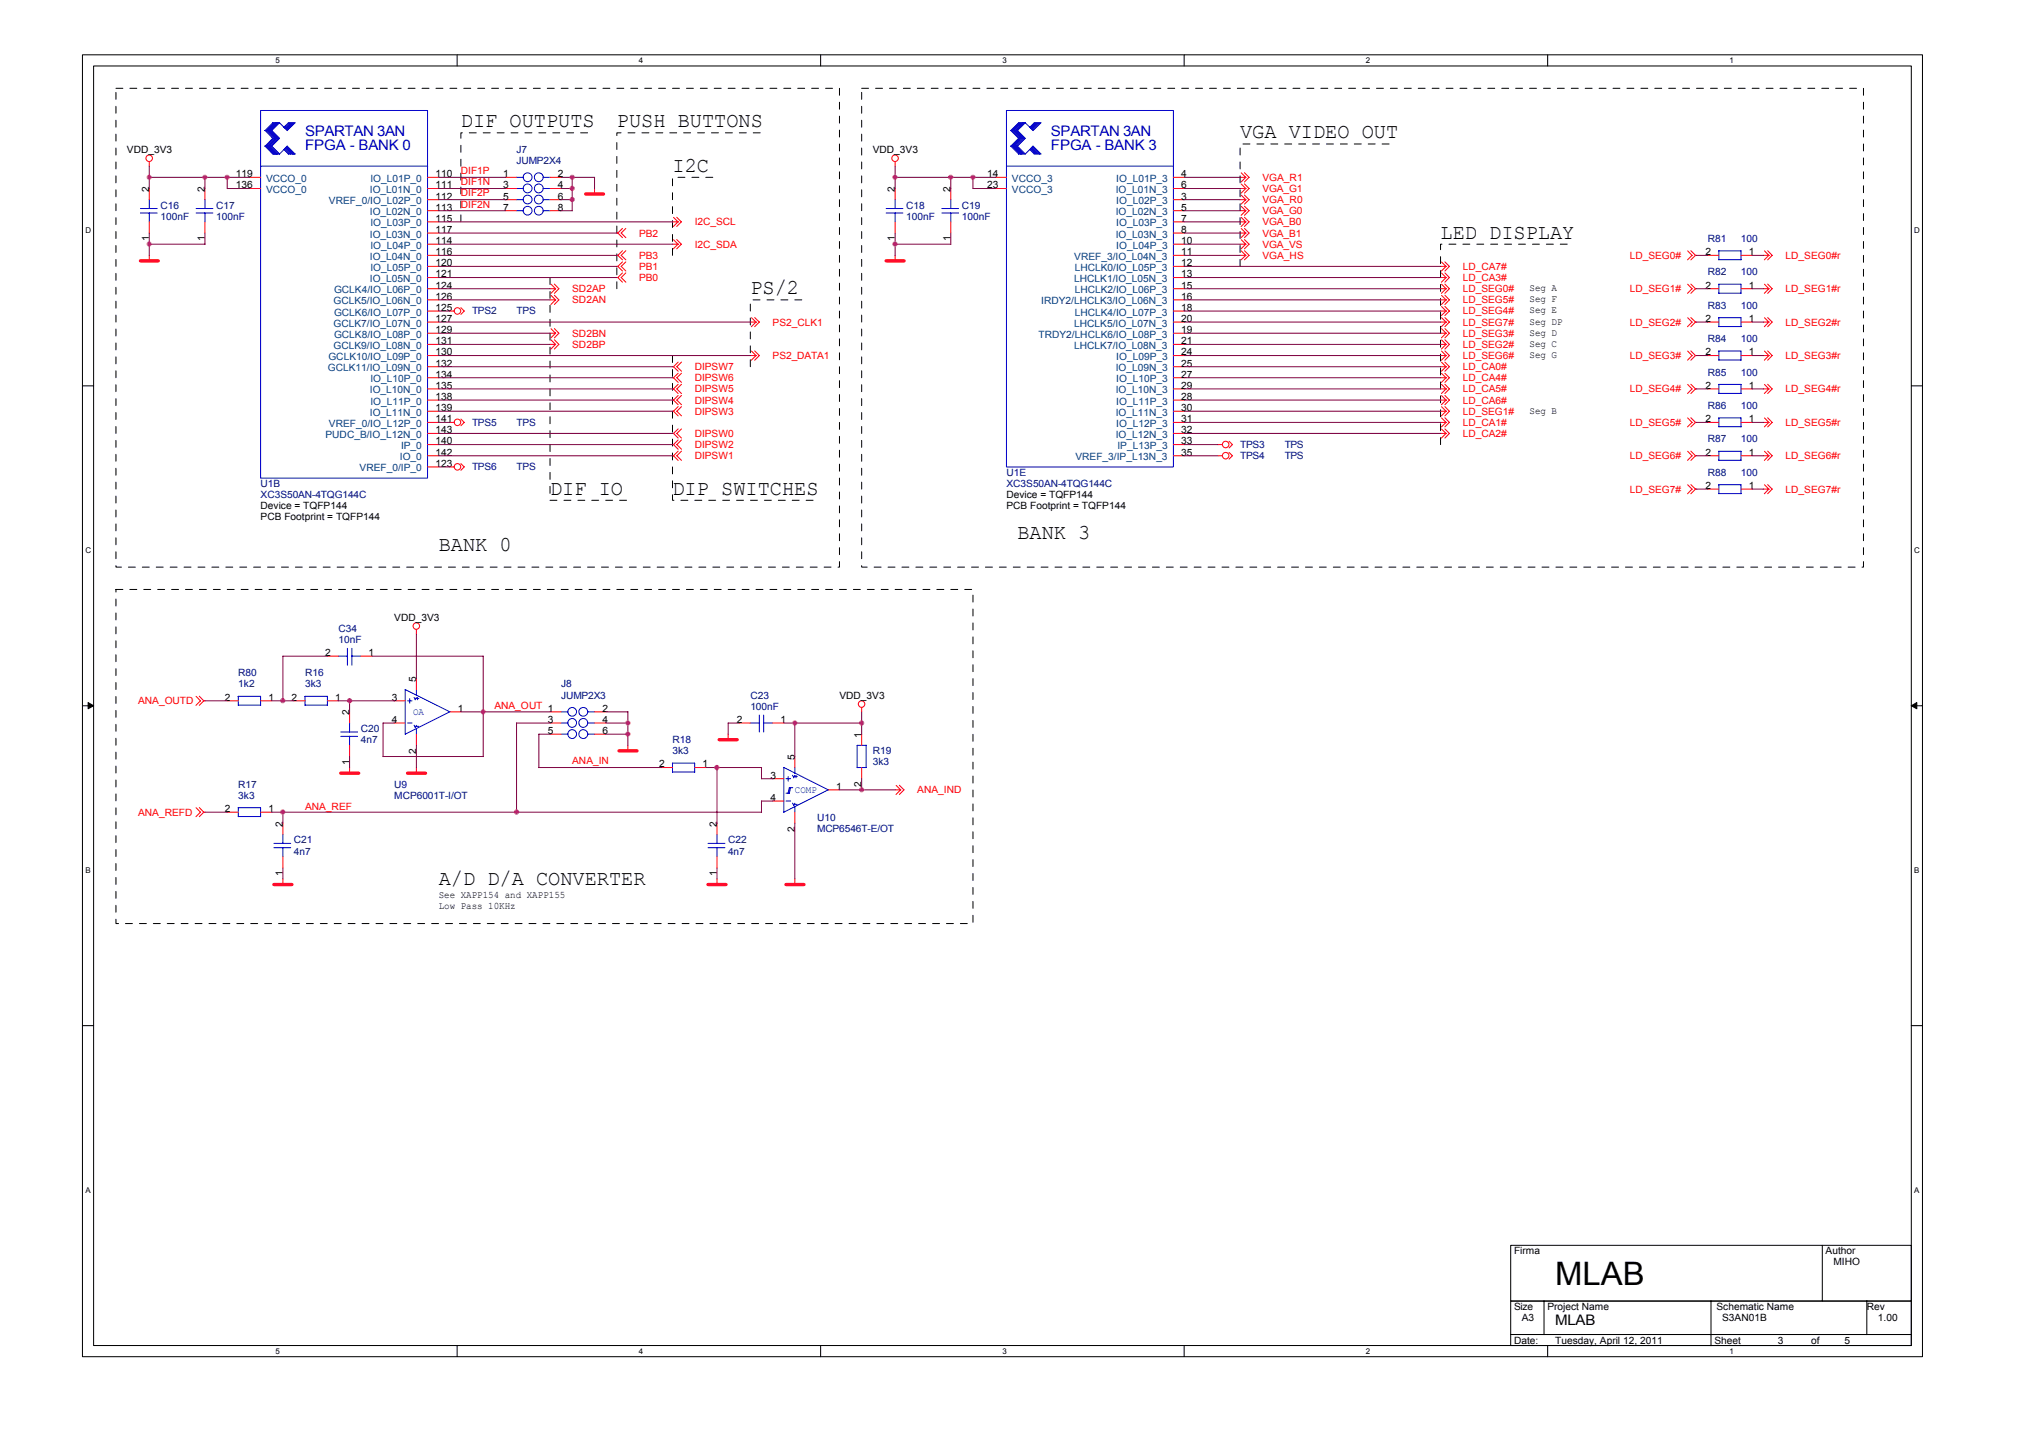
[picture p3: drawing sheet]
<svg xmlns="http://www.w3.org/2000/svg" width="297mm" height="210mm" viewBox="0 0 297 210" stroke-linecap="round" stroke-linejoin="round" font-family="sans-serif">
<defs><g id="words">
<text font-size="4.7" x="227.1" y="187.6">MLAB</text>
<g font-size="3.1">
<text x="67.3" y="18.6">DIF OUTPUTS</text>
<text x="90.1" y="18.6">PUSH BUTTONS</text>
<text x="181.1" y="20.2">VGA VIDEO OUT</text>
<text x="98.2" y="25.1">I2C</text>
<text x="210.4" y="34.8">LED DISPLAY</text>
<text x="109.6" y="43">PS/2</text>
<text x="80.3" y="72.2">DIF IO</text>
<text x="98.2" y="72.2">DIP SWITCHES</text>
<text x="64.1" y="80.4">BANK 0</text>
<text x="148.6" y="78.7">BANK 3</text>
<text x="64.1" y="129.1">A/D D/A CONVERTER</text>
</g>
<g font-size="2.1" fill="#00f">
<text x="44.6" y="21.9">FPGA - BANK 0</text>
<text x="44.6" y="19.8">SPARTAN 3AN</text>
<text x="153.5" y="21.9">FPGA - BANK 3</text>
<text x="153.5" y="19.8">SPARTAN 3AN</text>
</g>
<text font-size="2.1" x="227.1" y="193.4">MLAB</text>
<g font-size="1.5">
<text x="18.5" y="22.3">VDD_3V3</text>
<text x="127.5" y="22.3">VDD_3V3</text>
<text x="21.8" y="28" transform="rotate(-90 21.8 28)">2</text>
<text x="29.9" y="28" transform="rotate(-90 29.9 28)">2</text>
<text x="34.4" y="25.9">119</text>
<text x="34.4" y="27.5">136</text>
<text x="63.6" y="25.9">110</text>
<text x="63.6" y="27.5">111</text>
<text x="63.6" y="29.1">112</text>
<text x="73.5" y="25.9">1</text>
<text x="73.5" y="27.5">3</text>
<text x="73.5" y="29.1">5</text>
<text x="81.5" y="25.9">2</text>
<text x="81.5" y="27.5">4</text>
<text x="81.5" y="29.1">6</text>
<text x="130.7" y="28" transform="rotate(-90 130.7 28)">2</text>
<text x="138.8" y="28" transform="rotate(-90 138.8 28)">2</text>
<text x="144.2" y="25.9">14</text>
<text x="144.2" y="27.5">23</text>
<text x="172.5" y="25.9">4</text>
<text x="172.5" y="27.5">6</text>
<text x="172.5" y="29.1">3</text>
<text x="21.8" y="35.2" transform="rotate(-90 21.8 35.2)">1</text>
<text x="29.9" y="35.2" transform="rotate(-90 29.9 35.2)">1</text>
<text x="63.6" y="30.7">113</text>
<text x="63.6" y="32.4">115</text>
<text x="63.6" y="34">117</text>
<text x="63.6" y="35.6">114</text>
<text x="73.5" y="30.7">7</text>
<text x="81.5" y="30.7">8</text>
<text x="130.7" y="35.2" transform="rotate(-90 130.7 35.2)">1</text>
<text x="138.8" y="35.2" transform="rotate(-90 138.8 35.2)">1</text>
<text x="172.5" y="30.7">5</text>
<text x="172.5" y="32.4">7</text>
<text x="172.5" y="34">8</text>
<text x="172.5" y="35.6">10</text>
<text x="63.6" y="37.3">116</text>
<text x="63.6" y="38.9">120</text>
<text x="63.6" y="40.5">121</text>
<text x="172.5" y="37.3">11</text>
<text x="172.5" y="38.9">12</text>
<text x="172.5" y="40.5">13</text>
<text x="249" y="37.3">2</text>
<text x="255.4" y="37.3">1</text>
<text x="63.6" y="42.1">124</text>
<text x="63.6" y="43.8">126</text>
<text x="63.6" y="45.4">125</text>
<text x="63.6" y="47">127</text>
<text x="172.5" y="42.1">15</text>
<text x="172.5" y="43.8">16</text>
<text x="172.5" y="45.4">18</text>
<text x="172.5" y="47">20</text>
<text x="223.4" y="42.5">Seg A</text>
<text x="223.4" y="44.1">Seg F</text>
<text x="223.4" y="47.4">Seg DP</text>
<text x="223.4" y="45.7">Seg E</text>
<text x="249" y="42.1">2</text>
<text x="249" y="47">2</text>
<text x="255.4" y="42.1">1</text>
<text x="255.4" y="47">1</text>
<text x="63.6" y="48.6">129</text>
<text x="63.6" y="50.2">131</text>
<text x="63.6" y="51.9">130</text>
<text x="63.6" y="53.5">132</text>
<text x="172.5" y="48.6">19</text>
<text x="172.5" y="50.2">21</text>
<text x="172.5" y="51.9">24</text>
<text x="172.5" y="53.5">25</text>
<text x="223.4" y="50.6">Seg C</text>
<text x="223.4" y="49">Seg D</text>
<text x="223.4" y="52.2">Seg G</text>
<text x="249" y="51.9">2</text>
<text x="255.4" y="51.9">1</text>
<text x="63.6" y="55.1">134</text>
<text x="63.6" y="56.7">135</text>
<text x="63.6" y="58.4">138</text>
<text x="172.5" y="55.1">27</text>
<text x="172.5" y="56.7">29</text>
<text x="172.5" y="58.4">28</text>
<text x="249" y="56.7">2</text>
<text x="255.4" y="56.7">1</text>
<text x="63.6" y="60">139</text>
<text x="63.6" y="61.6">141</text>
<text x="63.6" y="63.2">143</text>
<text x="63.6" y="64.9">140</text>
<text x="172.5" y="60">30</text>
<text x="172.5" y="61.6">31</text>
<text x="172.5" y="63.2">32</text>
<text x="172.5" y="64.9">33</text>
<text x="223.4" y="60.4">Seg B</text>
<text x="249" y="61.6">2</text>
<text x="255.4" y="61.6">1</text>
<text x="63.6" y="66.5">142</text>
<text x="63.6" y="68.1">123</text>
<text x="172.5" y="66.5">35</text>
<text x="249" y="66.5">2</text>
<text x="249" y="71.4">2</text>
<text x="255.4" y="66.5">1</text>
<text x="255.4" y="71.4">1</text>
<text x="38.1" y="74.3">Device = TQFP144</text>
<text x="38.1" y="76">PCB Footprint = TQFP144</text>
<text x="147" y="72.7">Device = TQFP144</text>
<text x="147" y="74.3">PCB Footprint = TQFP144</text>
<text x="47.5" y="95.8">2</text>
<text x="53.8" y="95.8">1</text>
<text x="57.6" y="90.6">VDD_3V3</text>
<text x="60.8" y="99.5" transform="rotate(-90 60.8 99.5)">5</text>
<text x="122.6" y="102">VDD_3V3</text>
<text x="32.8" y="102.3">2</text>
<text x="39.2" y="102.3">1</text>
<text x="42.6" y="102.3">2</text>
<text x="49" y="102.3">1</text>
<text x="51" y="104.4" transform="rotate(-90 51 104.4)">2</text>
<text x="57.2" y="105.5">4</text>
<text x="57.2" y="102.3">3</text>
<text x="66.8" y="103.9">1</text>
<text x="80" y="103.9">1</text>
<text x="80" y="105.5">3</text>
<text x="80" y="107.1">5</text>
<text x="88" y="103.9">2</text>
<text x="88" y="105.5">4</text>
<text x="88" y="107.1">6</text>
<text x="107.6" y="105.5">2</text>
<text x="114" y="105.5">1</text>
<text x="125.8" y="107.7" transform="rotate(-90 125.8 107.7)">1</text>
<text x="51" y="111.6" transform="rotate(-90 51 111.6)">1</text>
<text x="60.8" y="110" transform="rotate(-90 60.8 110)">2</text>
<text x="96.2" y="112">2</text>
<text x="102.6" y="112">1</text>
<text x="112.5" y="113.6">3</text>
<text x="116.1" y="110.9" transform="rotate(-90 116.1 110.9)">5</text>
<text x="32.8" y="118.5">2</text>
<text x="39.2" y="118.5">1</text>
<text x="112.5" y="116.9">4</text>
<text x="122.1" y="115.3">1</text>
<text x="125.8" y="114.9" transform="rotate(-90 125.8 114.9)">2</text>
<text x="41.3" y="120.6" transform="rotate(-90 41.3 120.6)">2</text>
<text x="104.7" y="120.6" transform="rotate(-90 104.7 120.6)">2</text>
<text x="116.1" y="121.4" transform="rotate(-90 116.1 121.4)">2</text>
<text x="41.3" y="127.9" transform="rotate(-90 41.3 127.9)">1</text>
<text x="64.1" y="131.1">See XAPP154 and XAPP155</text>
<text x="104.7" y="127.9" transform="rotate(-90 104.7 127.9)">1</text>
<text x="64.1" y="132.7">Low Pass 10KHz</text>
<text x="221.1" y="183.1">Firma</text>
<text x="266.6" y="183.1">Author</text>
<text x="267.8" y="184.7">MIHO</text>
<text x="221.1" y="191.2">Size</text>
<text x="226" y="191.2">Project Name</text>
<text x="250.7" y="191.2">Schematic Name</text>
<text x="272.6" y="191.2">Rev</text>
<text x="221.1" y="196.1">Date:</text>
<text x="222.2" y="192.8">A3</text>
<text x="227.1" y="196.1">Tuesday, April 12, 2011</text>
<text x="250.4" y="196.1">Sheet</text>
<text x="251.5" y="192.8">S3AN01B</text>
<text x="259.6" y="196.1">3</text>
<text x="264.5" y="196.1">of</text>
<text x="269.4" y="196.1">5</text>
<text x="274.3" y="192.8">1.00</text>
</g>
<g font-size="1.5" fill="#000080">
<text x="75.4" y="22.3">J7</text>
<text x="75.4" y="23.9">JUMP2X4</text>
<text x="23.4" y="30.5">C16</text>
<text x="23.4" y="32.1">100nF</text>
<text x="31.6" y="30.5">C17</text>
<text x="31.6" y="32.1">100nF</text>
<text x="132.3" y="30.5">C18</text>
<text x="132.3" y="32.1">100nF</text>
<text x="140.5" y="30.5">C19</text>
<text x="140.5" y="32.1">100nF</text>
<text x="249.4" y="35.3">R81</text>
<text x="254.2" y="35.3">100</text>
<text x="249.4" y="40.2">R82</text>
<text x="254.2" y="40.2">100</text>
<text x="68.9" y="45.9">TPS2</text>
<text x="75.4" y="45.9">TPS</text>
<text x="249.4" y="45.1">R83</text>
<text x="254.2" y="45.1">100</text>
<text x="249.4" y="50">R84</text>
<text x="254.2" y="50">100</text>
<text x="249.4" y="59.7">R86</text>
<text x="249.4" y="54.8">R85</text>
<text x="254.2" y="59.7">100</text>
<text x="254.2" y="54.8">100</text>
<text x="68.9" y="62.1">TPS5</text>
<text x="75.4" y="62.1">TPS</text>
<text x="181.1" y="65.4">TPS3</text>
<text x="187.6" y="65.4">TPS</text>
<text x="249.4" y="64.6">R87</text>
<text x="254.2" y="64.6">100</text>
<text x="38.1" y="71.1">U1B</text>
<text x="68.9" y="68.6">TPS6</text>
<text x="75.4" y="68.6">TPS</text>
<text x="147" y="69.5">U1E</text>
<text x="147" y="71.1">XC3S50AN-4TQG144C</text>
<text x="181.1" y="67">TPS4</text>
<text x="187.6" y="67">TPS</text>
<text x="249.4" y="69.5">R88</text>
<text x="254.2" y="69.5">100</text>
<text x="38.1" y="72.7">XC3S50AN-4TQG144C</text>
<text x="49.4" y="92.2">C34</text>
<text x="49.4" y="93.9">10nF</text>
<text x="34.8" y="98.7">R80</text>
<text x="34.8" y="100.4">1k2</text>
<text x="44.6" y="98.7">R16</text>
<text x="44.6" y="100.4">3k3</text>
<text x="82" y="100.4">J8</text>
<text x="82" y="102">JUMP2X3</text>
<text x="109.6" y="102">C23</text>
<text x="52.7" y="106.8">C20</text>
<text x="109.6" y="103.6">100nF</text>
<text x="52.7" y="108.5">4n7</text>
<text x="98.2" y="108.5">R18</text>
<text x="98.2" y="110.1">3k3</text>
<text x="127.5" y="110.1">R19</text>
<text x="127.5" y="111.7">3k3</text>
<text x="34.8" y="115">R17</text>
<text x="34.8" y="116.6">3k3</text>
<text x="57.6" y="115">U9</text>
<text x="57.6" y="116.6">MCP6001T-I/OT</text>
<text x="119.3" y="119.9">U10</text>
<text x="42.9" y="123.1">C21</text>
<text x="42.9" y="124.7">4n7</text>
<text x="106.3" y="123.1">C22</text>
<text x="106.3" y="124.7">4n7</text>
<text x="119.3" y="121.5">MCP6546T-E/OT</text>
</g>
<g font-size="1.5" fill="#004080">
<text x="38.9" y="26.5">VCCO_0</text>
<text x="38.9" y="28.2">VCCO_0</text>
<text x="48" y="29.8">VREF_0/IO_L02P_0</text>
<text x="54" y="28.2">IO_L01N_0</text>
<text x="54.1" y="26.5">IO_L01P_0</text>
<text x="147.8" y="26.5">VCCO_3</text>
<text x="147.8" y="28.2">VCCO_3</text>
<text x="162.9" y="28.2">IO_L01N_3</text>
<text x="163" y="26.5">IO_L01P_3</text>
<text x="163" y="29.8">IO_L02P_3</text>
<text x="54" y="31.4">IO_L02N_0</text>
<text x="54" y="34.7">IO_L03N_0</text>
<text x="54.1" y="33">IO_L03P_0</text>
<text x="162.9" y="31.4">IO_L02N_3</text>
<text x="162.9" y="34.7">IO_L03N_3</text>
<text x="163" y="33">IO_L03P_3</text>
<text x="54" y="37.9">IO_L04N_0</text>
<text x="54" y="41.2">IO_L05N_0</text>
<text x="54.1" y="36.3">IO_L04P_0</text>
<text x="54.1" y="39.5">IO_L05P_0</text>
<text x="156.9" y="37.9">VREF_3/IO_L04N_3</text>
<text x="156.9" y="41.2">LHCLK1/IO_L05N_3</text>
<text x="157" y="39.5">LHCLK0/IO_L05P_3</text>
<text x="163" y="36.3">IO_L04P_3</text>
<text x="48.7" y="44.4">GCLK5/IO_L06N_0</text>
<text x="48.7" y="47.7">GCLK7/IO_L07N_0</text>
<text x="48.8" y="42.8">GCLK4/IO_L06P_0</text>
<text x="48.8" y="46.1">GCLK6/IO_L07P_0</text>
<text x="152.1" y="44.4">IRDY2/LHCLK3/IO_L06N_3</text>
<text x="156.9" y="47.7">LHCLK5/IO_L07N_3</text>
<text x="157" y="42.8">LHCLK2/IO_L06P_3</text>
<text x="157" y="46.1">LHCLK4/IO_L07P_3</text>
<text x="48" y="52.6">GCLK10/IO_L09P_0</text>
<text x="48.7" y="50.9">GCLK9/IO_L08N_0</text>
<text x="48.8" y="49.3">GCLK8/IO_L08P_0</text>
<text x="151.7" y="49.3">TRDY2/LHCLK6/IO_L08P_3</text>
<text x="156.9" y="50.9">LHCLK7/IO_L08N_3</text>
<text x="163" y="52.6">IO_L09P_3</text>
<text x="47.9" y="54.2">GCLK11/IO_L09N_0</text>
<text x="54" y="57.4">IO_L10N_0</text>
<text x="54.1" y="55.8">IO_L10P_0</text>
<text x="54.1" y="59.1">IO_L11P_0</text>
<text x="162.9" y="54.2">IO_L09N_3</text>
<text x="162.9" y="57.4">IO_L10N_3</text>
<text x="163" y="55.8">IO_L10P_3</text>
<text x="163" y="59.1">IO_L11P_3</text>
<text x="47.5" y="63.9">PUDC_B/IO_L12N_0</text>
<text x="48" y="62.3">VREF_0/IO_L12P_0</text>
<text x="54" y="60.7">IO_L11N_0</text>
<text x="58.6" y="65.6">IP_0</text>
<text x="162.9" y="60.7">IO_L11N_3</text>
<text x="162.9" y="63.9">IO_L12N_3</text>
<text x="163" y="62.3">IO_L12P_3</text>
<text x="163.2" y="65.6">IP_L13P_3</text>
<text x="52.5" y="68.8">VREF_0/IP_0</text>
<text x="58.4" y="67.2">IO_0</text>
<text x="157.1" y="67.2">VREF_3/IP_L13N_3</text>
</g>
<g font-size="1.5" fill="#f00">
<text x="67.3" y="25.4">DIF1P</text>
<text x="67.3" y="27">DIF1N</text>
<text x="67.3" y="28.7">DIF2P</text>
<text x="184.4" y="29.6">VGA_R0</text>
<text x="184.4" y="26.4">VGA_R1</text>
<text x="184.4" y="28">VGA_G1</text>
<text x="67.3" y="30.3">DIF2N</text>
<text x="93.3" y="34.5">PB2</text>
<text x="101.4" y="32.9">I2C_SCL</text>
<text x="184.4" y="34.5">VGA_B1</text>
<text x="184.4" y="31.3">VGA_G0</text>
<text x="184.4" y="32.9">VGA_B0</text>
<text x="93.3" y="37.8">PB3</text>
<text x="93.3" y="39.4">PB1</text>
<text x="93.3" y="41">PB0</text>
<text x="101.4" y="36.1">I2C_SDA</text>
<text x="184.4" y="36.1">VGA_VS</text>
<text x="184.4" y="37.8">VGA_HS</text>
<text x="213.6" y="39.4">LD_CA7#</text>
<text x="213.6" y="41">LD_CA3#</text>
<text x="238" y="37.8">LD_SEG0#</text>
<text x="260.8" y="37.8">LD_SEG0#r</text>
<text x="83.6" y="44.3">SD2AN</text>
<text x="83.6" y="42.7">SD2AP</text>
<text x="112.8" y="47.5">PS2_CLK1</text>
<text x="213.6" y="42.7">LD_SEG0#</text>
<text x="213.6" y="44.3">LD_SEG5#</text>
<text x="213.6" y="45.9">LD_SEG4#</text>
<text x="213.6" y="47.5">LD_SEG7#</text>
<text x="238" y="42.7">LD_SEG1#</text>
<text x="238" y="47.5">LD_SEG2#</text>
<text x="260.8" y="47.5">LD_SEG2#r</text>
<text x="260.8" y="42.7">LD_SEG1#r</text>
<text x="83.6" y="49.1">SD2BN</text>
<text x="83.6" y="50.8">SD2BP</text>
<text x="112.8" y="52.4">PS2_DATA1</text>
<text x="213.6" y="52.4">LD_SEG6#</text>
<text x="213.6" y="50.8">LD_SEG2#</text>
<text x="213.6" y="49.1">LD_SEG3#</text>
<text x="238" y="52.4">LD_SEG3#</text>
<text x="260.8" y="52.4">LD_SEG3#r</text>
<text x="101.4" y="58.9">DIPSW4</text>
<text x="101.4" y="54">DIPSW7</text>
<text x="101.4" y="57.3">DIPSW5</text>
<text x="101.4" y="55.6">DIPSW6</text>
<text x="213.6" y="54">LD_CA0#</text>
<text x="213.6" y="55.6">LD_CA4#</text>
<text x="213.6" y="58.9">LD_CA6#</text>
<text x="213.6" y="57.3">LD_CA5#</text>
<text x="238" y="57.3">LD_SEG4#</text>
<text x="260.8" y="57.3">LD_SEG4#r</text>
<text x="101.4" y="65.4">DIPSW2</text>
<text x="101.4" y="63.8">DIPSW0</text>
<text x="101.4" y="60.5">DIPSW3</text>
<text x="213.6" y="63.8">LD_CA2#</text>
<text x="213.6" y="60.5">LD_SEG1#</text>
<text x="213.6" y="62.1">LD_CA1#</text>
<text x="238" y="62.1">LD_SEG5#</text>
<text x="260.8" y="62.1">LD_SEG5#r</text>
<text x="101.4" y="67">DIPSW1</text>
<text x="238" y="71.9">LD_SEG7#</text>
<text x="238" y="67">LD_SEG6#</text>
<text x="260.8" y="67">LD_SEG6#r</text>
<text x="260.8" y="71.9">LD_SEG7#r</text>
<text x="20.2" y="102.8">ANA_OUTD</text>
<text x="72.2" y="103.4">ANA_OUT</text>
<text x="83.6" y="111.6">ANA_IN</text>
<text x="20.2" y="119">ANA_REFD</text>
<text x="44.6" y="118.2">ANA_REF</text>
<text x="134" y="115.8">ANA_IND</text>
</g>
<g font-size="1.5" fill="#00f">
<text x="60.3" y="104.4">OA</text>
<text x="116.1" y="115.8">COMP</text>
</g>
<g font-size="1.2">
<text x="40.2" y="9.2">5</text>
<text x="93.3" y="9.2">4</text>
<text x="146.4" y="9.2">3</text>
<text x="199.5" y="9.2">2</text>
<text x="252.6" y="9.2">1</text>
<text x="12.5" y="34">D</text>
<text x="279.5" y="34">D</text>
<text x="12.5" y="80.7">C</text>
<text x="279.5" y="80.7">C</text>
<text x="12.5" y="127.4">B</text>
<text x="279.5" y="127.4">B</text>
<text x="12.5" y="174.1">A</text>
<text x="279.5" y="174.1">A</text>
<text x="40.2" y="197.6">5</text>
<text x="93.3" y="197.6">4</text>
<text x="146.4" y="197.6">3</text>
<text x="199.5" y="197.6">2</text>
<text x="252.6" y="197.6">1</text>
</g>
</g></defs>
<path d="M12 8h268.8v190h-268.8zM13.7 9.6h265.4v186.8h-265.4z" fill="none" stroke="#000" stroke-width=".15"/>
<g fill="#fff">
<path d="M40.2 8.2h.6v1.3h-.6z"/>
<path d="M40.2 196.6h.6v1.3h-.6z"/>
</g>
<path d="M66.8 8v1.6M66.8 196.4v1.6" fill="none" stroke="#000" stroke-width=".15"/>
<g fill="#fff">
<path d="M93.3 8.2h.6v1.3h-.6z"/>
<path d="M93.3 196.6h.6v1.3h-.6z"/>
</g>
<path d="M119.8 8v1.6M119.8 196.4v1.6" fill="none" stroke="#000" stroke-width=".15"/>
<g fill="#fff">
<path d="M146.4 8.2h.6v1.3h-.6z"/>
<path d="M146.4 196.6h.6v1.3h-.6z"/>
</g>
<path d="M172.9 8v1.6M172.9 196.4v1.6" fill="none" stroke="#000" stroke-width=".15"/>
<g fill="#fff">
<path d="M199.5 8.2h.6v1.3h-.6z"/>
<path d="M199.5 196.6h.6v1.3h-.6z"/>
</g>
<path d="M226 8v1.6M226 196.4v1.6" fill="none" stroke="#000" stroke-width=".15"/>
<g fill="#fff">
<path d="M252.6 8.2h.6v1.3h-.6z"/>
<path d="M252.6 196.6h.6v1.3h-.6z"/>
<path d="M12.5 33h.8v1.3h-.8z"/>
<path d="M279.5 33h.9v1.3h-.9z"/>
<path d="M12.5 79.7h.8v1.3h-.8z"/>
<path d="M279.5 79.7h.9v1.3h-.9z"/>
</g>
<path d="M12 56.3h1.7M279.1 56.3h1.7" fill="none" stroke="#000" stroke-width=".15"/>
<g fill="#fff">
<path d="M12.5 126.4h.7v1.3h-.7z"/>
<path d="M279.5 126.4h.8v1.3h-.8z"/>
</g>
<path d="M12 103h1.7M279.1 103h1.7" fill="none" stroke="#000" stroke-width=".15"/>
<path d="M12.9 102.6l.8 .4-.8 .5zM279.1 103l.8-.4v.9z" fill="#000" stroke="#000" stroke-width=".15"/>
<g fill="#fff">
<path d="M12.5 173.1h.7v1.2h-.7z"/>
<path d="M279.5 173.1h.8v1.2h-.8z"/>
</g>
<path d="M12 149.7h1.7M279.1 149.7h1.7M220.6 181.8h58.5v8.1h-58.5zM220.6 189.9h58.5v4.9h-58.5zM220.6 194.8h58.5v1.6h-58.5zM225.5 189.9v4.9M249.9 189.9v6.5M266.1 181.8v8.1M272.6 189.9v4.9" fill="none" stroke="#000" stroke-width=".15"/>
<path d="M16.9 12.9h105.7v69.9h-105.7v-69.9M125.8 12.9h146.3v69.9h-146.3v-69.9M67.3 32.4v-13h19.5M98.2 37.3v-11.4h6.5M181.1 38.9v-17.9h22.8M80.3 40.5v32.5h11.4M90.1 42.1v-22.7h21.1M98.2 51.9v21.1h21.1M109.6 53.5v-9.7h8.1M210.4 64.9v-29.3h19.5M16.9 86h125.2v48.8h-125.2v-48.8" fill="none" stroke="#000" stroke-width=".15" stroke-dasharray="1 1 1 1 1 1 1 1"/>
<g fill="none" stroke="#f00" stroke-width=".15">
<path d="M21.8 23.6v.7M21.8 27.5v1.6M21.8 32.4v1.6M21.8 37.3v.8M29.9 27.5v1.6M29.9 32.4v1.6M36.4 25.9h1.7M36.4 27.5h1.7M62.4 34h1.7M62.4 29.1h1.7M62.4 30.8h1.7M62.4 32.4h1.7"/>
<path d="M62.4 25.9h1.7M62.4 27.5h1.7M62.4 35.6h1.7M62.4 37.3h1.7M62.4 38.9h1.7M73.8 29.1h1.6M73.8 30.8h1.6M73.8 25.9h1.6M73.8 27.5h1.6M80.3 29.1h1.7M80.3 30.8h1.7M80.3 25.9h1.7"/>
<path d="M80.3 27.5h1.7M86.8 27.5v.8M90.1 34h.1M90.1 37.3h.1M90.1 38.9h.1M90.2 34l.7 .7M90.2 37.3l.7 .6M90.2 38.9l.7 .7M90.9 33.3l-.7 .7M90.9 36.6l-.7 .7M90.9 38.2l-.7 .7M90.9 39.8l-.7 .7"/>
<path d="M91.4 33.3l-.7 .7 .7 .7M91.4 36.6l-.7 .7 .7 .6M91.4 38.2l-.7 .7 .7 .7M91.4 39.8l-.7 .7 .7 .7M98.2 32.4h.8M98.2 35.6h.8M98.4 31.7l.6 .7M98.4 35l.6 .7M98.8 31.7l.7 .7-.7 .7M98.8 35l.7 .6-.7 .7M99 32.4l-.7 .7M99 35.6l-.7 .7"/>
<path d="M130.7 23.6v.7M130.7 27.5v1.6M130.7 32.4v1.6M130.7 37.3v.8M138.9 27.5v1.6M138.9 32.4v1.6M145.3 25.9h1.7M145.3 27.5h1.7M171.4 34h1.6M171.4 29.1h1.6M171.4 30.8h1.6M171.4 32.4h1.6"/>
<path d="M171.4 25.9h1.6M171.4 27.5h1.6M171.4 35.6h1.6M171.4 37.3h1.6M171.4 38.9h1.6M181.1 29.1h.8M181.1 30.8h.8M181.1 32.4h.8M181.1 25.9h.8M181.1 35.6h.8M181.1 37.3h.8M181.3 33.4l.6 .6h-.8"/>
<path d="M181.3 28.5l.6 .7M181.3 30.1l.6 .7M181.3 31.7l.6 .7M181.3 25.2l.6 .7M181.3 26.9l.6 .6h-.8M181.3 35l.6 .7M181.3 36.6l.6 .7M181.7 33.3l.7 .7-.7 .7M181.7 28.5l.7 .6-.7 .7M181.7 30.1l.7 .7-.7 .6M181.7 31.7l.7 .7-.7 .7M181.7 25.2l.7 .7-.7 .7"/>
<path d="M181.7 26.8l.7 .7-.7 .7M181.7 35l.7 .6-.7 .7M181.7 36.6l.7 .7-.7 .6M181.9 34l-.7 .7M181.9 29.1l-.7 .7M181.9 30.8l-.7 .6M181.9 32.4l-.7 .7M181.9 25.9l-.7 .7M181.9 27.5l-.7 .7M181.9 35.6l-.7 .7M181.9 37.3l-.7 .6M210.4 38.9h.8"/>
<path d="M210.5 39.9l.7 .6h-.8M210.5 38.2l.7 .7M211 38.2l.7 .7-.7 .7M211 39.8l.7 .7-.7 .7M211.2 38.9l-.7 .7M246.5 36.6l.6 .7M246.9 36.6l.7 .7M247.1 37.3l-.7 .6M247.6 37.3h.2M247.6 37.3l-.7 .6M249.4 37.3h1.6M254.3 37.3h1.6"/>
<path d="M257.5 37.3h.8M257.7 36.6l.6 .7M258.1 36.6l.7 .7-.7 .6M258.3 37.3l-.6 .6M62.4 43.8h1.7M62.4 42.1h1.7M62.4 48.6h1.7M62.4 50.3h1.7M62.4 51.9h1.7M62.4 53.5h1.7M62.4 45.4h1.7M62.4 55.1h1.7"/>
<path d="M62.4 47h1.7M62.4 58.4h1.7M62.4 56.8h1.7M62.4 40.5h1.7M65.7 45.4h.6M67.3 44.9l.5 .5-.5 .5M80.3 43.8h.8M80.3 42.1h.8M80.3 48.6h.8M80.3 50.3h.8M80.5 43.1l.6 .7M80.5 41.5l.6 .7"/>
<path d="M80.5 48l.6 .7M80.5 49.6l.6 .7M81 43.1l.6 .7-.6 .6M81 41.5l.6 .6-.6 .7M81 48l.6 .6-.6 .7M81 49.6l.6 .7-.6 .6M81.1 43.8l-.6 .6M81.1 42.1l-.6 .7M81.1 48.6l-.6 .7M81.1 50.3l-.6 .6M90.1 40.5h.1M90.2 40.5l.7 .7"/>
<path d="M98.2 53.5h.2M98.2 55.1h.2M98.2 58.4h.2M98.2 56.8h.2M98.4 58.4l.6 .7M98.4 53.5l.6 .7M98.4 56.8l.6 .6M98.4 55.1l.6 .7M99 57.7l-.6 .7M99 52.9l-.6 .6M99 56.1l-.6 .7M99 59.4l-.6 .6"/>
<path d="M99 54.5l-.6 .6M99.5 57.7l-.7 .7 .7 .7M99.5 52.9l-.7 .6 .7 .7M99.5 56.1l-.7 .7 .7 .6M99.5 59.4l-.7 .6 .7 .7M99.5 54.5l-.7 .6 .7 .7M109.7 51.2l.7 .7h-.8M109.7 46.4l.7 .6h-.8M110.2 46.4l.7 .6-.7 .7M110.2 51.2l.7 .7-.7 .7M110.4 47l-.7 .7M110.4 51.9l-.7 .7"/>
<path d="M171.4 43.8h1.6M171.4 42.1h1.6M171.4 48.6h1.6M171.4 50.3h1.6M171.4 51.9h1.6M171.4 53.5h1.6M171.4 45.4h1.6M171.4 55.1h1.6M171.4 47h1.6M171.4 58.4h1.6M171.4 56.8h1.6M171.4 40.5h1.6"/>
<path d="M210.4 43.8h.8M210.4 42.1h.8M210.4 48.6h.8M210.4 50.3h.8M210.4 53.5h.8M210.4 55.1h.8M210.4 56.8h.8M210.5 51.2l.7 .7h-.8M210.5 41.5l.7 .7M210.5 43.1l.7 .7M210.5 52.9l.7 .7M210.5 44.7l.7 .7h-.8"/>
<path d="M210.5 49.6l.7 .7M210.5 59.4l.7 .6M210.5 54.5l.7 .7M210.5 48l.7 .7M210.5 46.4l.7 .6h-.8M210.5 57.7l.7 .7h-.8M210.5 56.1l.7 .7M211 51.2l.7 .7-.7 .7M211 41.5l.7 .6-.7 .7M211 43.1l.7 .7-.7 .6M211 52.9l.7 .6-.7 .7M211 44.7l.7 .7-.7 .7"/>
<path d="M211 49.6l.7 .7-.7 .6M211 59.4l.7 .6-.7 .7M211 54.5l.7 .6-.7 .7M211 48l.7 .6-.7 .7M211 46.4l.7 .6-.7 .7M211 57.7l.7 .7-.7 .7M211 56.1l.7 .7-.7 .6M211.2 51.9l-.7 .7M211.2 42.1l-.7 .7M211.2 43.8l-.7 .6M211.2 53.5l-.7 .7M211.2 45.4l-.7 .7"/>
<path d="M211.2 50.3l-.7 .6M211.2 55.1l-.7 .7M211.2 48.6l-.7 .7M211.2 47l-.7 .7M211.2 58.4l-.7 .7M211.2 56.8l-.7 .6M211.2 40.5l-.7 .7M246.5 41.5l.6 .7M246.5 51.2l.6 .7M246.5 46.4l.6 .6M246.5 56.1l.6 .7M246.9 41.5l.7 .6"/>
<path d="M246.9 51.2l.7 .7M246.9 46.4l.7 .6M246.9 56.1l.7 .7M247.1 42.1l-.7 .7M247.1 51.9l-.7 .7M247.1 47l-.7 .7M247.1 56.8l-.7 .6M247.6 42.1h.2M247.6 51.9h.2M247.6 47h.2M247.6 56.8h.2M247.6 42.1l-.7 .7"/>
<path d="M247.6 51.9l-.7 .7M247.6 47l-.7 .7M247.6 56.8l-.7 .6M249.4 42.1h1.6M249.4 51.9h1.6M249.4 47h1.6M249.4 56.8h1.6M254.3 42.1h1.6M254.3 51.9h1.6M254.3 47h1.6M254.3 56.8h1.6M257.5 42.1h.8"/>
<path d="M257.5 56.8h.8M257.7 51.2l.6 .7h-.8M257.7 46.4l.6 .6h-.8M257.7 56.1l.6 .7M257.7 41.5l.6 .7M258.1 46.4l.7 .6-.7 .7M258.1 56.1l.7 .7-.7 .6M258.1 51.2l.7 .7-.7 .7M258.1 41.5l.7 .6-.7 .7M258.3 47l-.6 .7M258.3 56.8l-.6 .6M258.3 51.9l-.6 .7"/>
<path d="M258.3 42.1l-.6 .7M62.4 63.3h1.7M62.4 60h1.7M62.4 61.7h1.7M62.4 64.9h1.7M62.4 66.5h1.7M62.4 68.2h1.7M65.7 61.7h.6M65.7 68.2h.6M67.3 61.2l.5 .5-.5 .4M67.3 67.7l.5 .5-.5 .4M98.2 63.3h.2"/>
<path d="M98.2 60h.2M98.2 64.9h.2M98.2 66.5h.2M98.4 64.9l.6 .7M98.4 66.5l.6 .7M98.4 63.3l.6 .6M98.4 60l.6 .7M99 64.2l-.6 .7M99 65.8l-.6 .7M99 62.6l-.6 .7M99.5 64.2l-.7 .7 .7 .7M99.5 65.8l-.7 .7 .7 .7"/>
<path d="M99.5 62.6l-.7 .7 .7 .6M171.4 63.3h1.6M171.4 60h1.6M171.4 61.7h1.6M171.4 64.9h1.6M171.4 66.5h1.6M177.9 64.9h.6M177.9 66.5h.6M179.5 66l.5 .5-.5 .5M179.5 64.4l.5 .5-.5 .5M210.4 60h.8M210.5 62.6l.7 .7h-.8"/>
<path d="M210.5 61l.7 .7h-.8M211 62.6l.7 .7-.7 .6M211 61l.7 .7-.7 .6M211.2 63.3l-.7 .6M211.2 60l-.7 .7M211.2 61.7l-.7 .6M246.5 70.8l.6 .6M246.5 65.9l.6 .6M246.5 61l.6 .7M246.9 70.7l.7 .7M246.9 65.8l.7 .7M246.9 61l.7 .7"/>
<path d="M247.1 71.4l-.7 .7M247.1 66.5l-.7 .7M247.1 61.7l-.7 .6M247.6 61.7h.2M247.6 66.5h.2M247.6 71.4h.2M247.6 71.4l-.7 .7M247.6 66.5l-.7 .7M247.6 61.7l-.7 .6M249.4 61.7h1.6M249.4 66.5h1.6M249.4 71.4h1.6"/>
<path d="M254.3 61.7h1.6M254.3 66.5h1.6M254.3 71.4h1.6M257.5 66.5h.8M257.7 61l.6 .7h-.8M257.7 65.9l.6 .6M257.7 70.8l.6 .6h-.8M258.1 65.8l.7 .7-.7 .7M258.1 61l.7 .7-.7 .6M258.1 70.7l.7 .7-.7 .7M258.3 66.5l-.6 .7M258.3 61.7l-.6 .6"/>
<path d="M258.3 71.4l-.6 .7M47.8 95.8h1.6M52.7 95.8h1.6M60.8 91.9v.6M60.8 99v1.7M28.6 101.6l.7 .7M28.6 117.9l.7 .7M29.1 101.6l.7 .7M29.1 117.9l.7 .7M29.3 102.3l-.7 .7M29.3 118.6l-.7 .6M29.8 102.3l-.7 .7"/>
<path d="M29.8 102.3h.1M29.8 118.6l-.7 .6M29.8 118.6h.1M33.2 102.3h1.6M33.2 118.6h1.6M38.1 102.3h1.6M38.1 118.6h1.6M42.9 102.3h1.7M47.8 102.3h1.6M51.1 103.9v1.6M51.1 108.8v1.6M51.1 112v.9"/>
<path d="M57.6 102.3h1.6M57.6 105.5h1.6M60.8 107.2v1.6M60.8 112v.9M65.7 103.9h1.6M80.3 103.9h1.7M80.3 105.5h1.7M80.3 107.2h1.7M86.8 103.9h1.7M86.8 105.5h1.7M86.8 107.2h1.7M91.7 108.8v.8"/>
<path d="M96.6 112h1.6M101.4 112h1.7M106.3 107.2v.8M107.9 105.5h1.7M112.8 105.5h1.7M112.8 116.9h1.7M112.8 113.7h1.7M116.1 110.4v1.6M116.1 118.6v1.6M121 115.3h1.6M125.8 103.3v.6M125.8 107.2v1.6"/>
<path d="M125.8 112v1.7M130.7 115.3h.8l-.7 .7M130.9 114.6l.6 .7M131.3 114.6l.7 .7-.7 .7M41.3 120.2v1.6M41.3 125.1v1.6M41.3 128.3v.8M104.7 120.2v1.6M104.7 125.1v1.6M104.7 128.3v.8M116.1 128.3v.8"/>
<circle cx="21.8" cy="23.1" r=".48"/>
<circle cx="130.7" cy="23.1" r=".48"/>
<circle cx="66.8" cy="45.4" r=".48"/>
<circle cx="66.8" cy="61.6" r=".48"/>
<circle cx="66.8" cy="68.1" r=".48"/>
<circle cx="179" cy="66.5" r=".48"/>
<circle cx="179" cy="64.9" r=".48"/>
<circle cx="60.8" cy="91.4" r=".48"/>
<circle cx="125.8" cy="102.8" r=".48"/>
</g>
<path d="M20.5 38.1h2.6M85.5 28.3h2.6M129.4 38.1h2.6M49.8 112.9h2.6M59.5 112.9h2.6M90.4 109.6h2.6M105 108h2.7M40 129.1h2.6M103.4 129.1h2.6M114.8 129.1h2.6" fill="none" stroke="#f00" stroke-width=".49"/>
<g fill="none" stroke="#00f" stroke-width=".15">
<path d="M38.1 16.1h24.3v53.7h-24.3zM38.7 19h1M38.7 19l1.2 1.2M38.8 19l1.2 1.2-1.2 1.2M39 19l1.2 1.2M39.2 19l1.2 1.2M39.3 19l1.2 1.2-1.2 1.2M39.7 19l1.1 1.2-1.1 1.2M39.8 17.9h1l-1.1 1.2M39.8 17.9l-1.1 1.2M40 17.9l-1.2 1.2M40.2 17.9l-1.2 1.2"/>
<path d="M40.3 17.9l-1.1 1.2M40.5 17.9l-1.2 1.2M40.7 17.9l-1.2 1.2 1.2 1.1M40.8 17.9l1.1 1.1M42.1 17.9h1l-1.2 1.2M42.1 17.9l-.7 .7M42.3 17.9l-.7 .7M42.4 17.9l-.8 .9M42.6 17.9l-.8 .9M42.8 17.9l-1 1M42.9 17.9l-1 1M147 16.1h24.4v52.1h-24.4z"/>
<path d="M147.6 19h1M147.6 19.1l1.1-1.2h1l-1.1 1.2M147.6 19l1.2 1.2M147.8 19l1.1 1.2-1.1 1.2M148.1 19l1.2 1.2M148.2 19l1.2 1.2-1.2 1.2M148.4 19l1.2 1.2M148.6 19l1.1 1.2-1.1 1.2M148.9 17.9l-1.1 1.2M149.1 17.9l-1.2 1.2 1.2 1.1M149.2 17.9l-1.1 1.2M149.4 17.9l-1.2 1.2"/>
<path d="M149.6 17.9l-1.2 1.2M149.7 17.9l1.2 1.2 1.1-1.2h-1l-.6 .7M151.2 17.9l-.7 .7M151.4 17.9l-.9 .9M151.5 17.9l-.8 .9M151.7 17.9l-1 1M151.8 17.9l-.9 1M20.5 31.1h2.5M20.5 30.4h2.5M21.8 29.1v1.3M21.8 31.1v1.3M28.6 31.1h2.5"/>
<path d="M28.6 30.4h2.5M29.9 29.1v1.3M29.9 31.1v1.3M38.1 24.3h24.4M38.8 21.3l1.2 1.2M39 21.3l1.2 1.2M39.2 21.3l1.1 1.2M39.3 21.3l1.2 1.2M39.5 21.3l1.2 1.2M39.7 21.3l1.1 1.2M39.7 21.3h-1l1.1 1.2M39.8 22.5h1"/>
<path d="M39.8 20.2l-1.1 1.2M40.2 20.2l-1.2 1.2M40.3 20.2l-1.1 1.2M40.7 20.2l-1.2 1.2M41.4 21.8l.7 .7M41.6 21.6l.8 .9M41.6 21.8l.7 .7M41.8 21.5l1 1M41.8 21.6l.8 .9M41.9 21.3l1.2 1.2h-1M41.9 21.5l1 1M41.9 21.3l-1.1 1.2"/>
<path d="M75.4 25.9h1M75.4 27.5h1M75.4 29.1h1M75.4 30.8h1M79.3 25.9h1M79.3 27.5h1M79.3 29.1h1M79.3 30.8h1M129.4 31.1h2.5M129.4 30.4h2.5M130.7 29.1v1.3M130.7 31.1v1.3"/>
<path d="M137.5 31.1h2.5M137.5 30.4h2.5M138.9 29.1v1.3M138.9 31.1v1.3M147 24.3h24.4M147.8 21.3l1.1 1.2M147.9 21.3l1.2 1.2M148.1 21.3l1.1 1.2M148.2 21.3l1.2 1.2M148.4 21.3l1.2 1.2M148.6 21.3l1.1 1.2M148.6 21.3h-1l1.1 1.2h1"/>
<path d="M148.8 20.2l-1.2 1.2M149.1 20.2l-1.2 1.2M149.2 20.2l-1.1 1.2M149.6 20.2l-1.2 1.2M150.4 21.8l.6 .7h1l-1.1-1.2-1.2 1.2M150.5 21.8l.7 .7M150.5 21.6l.9 .9M150.7 21.6l.8 .9M150.7 21.5l1 1M150.9 21.5l.9 1M251 37.9v-1.3h3.3v1.3M251 37.9h3.3"/>
<path d="M251 42.8v-1.3h3.3v1.3M251 42.8h3.3M254.3 47.7h-3.3v-1.3h3.3v1.3M254.3 52.6h-3.3v-1.4h3.3v1.4M254.3 57.4h-3.3v-1.3h3.3v1.3M251 62.3v-1.3h3.3v1.3M251 67.2v-1.3h3.3v1.3M251 62.3h3.3M251 67.2h3.3M254.3 72.1h-3.3v-1.3h3.3v1.3M49.4 95.8h1.3M50.7 94.6v2.5"/>
<path d="M51.4 95.8h1.3M51.4 94.6v2.5M34.8 101.6h3.3v1.4M34.8 117.9h3.3v1.3M34.8 102.9h3.3M34.8 101.6v1.4M34.8 117.9v1.3h3.3M44.6 102.9h3.2M44.6 103l-.1-1.4h3.3v1.4M49.8 107.5h2.4M49.8 106.8h2.4M51.1 105.5v1.3"/>
<path d="M51.1 107.5v1.3M59.2 100.6l6.5 3.3M59.2 100.7v6.5M59.5 105.5h.7M59.5 102.3h.7M59.8 102v.6M60.5 101.8l.2 .3M60.5 105.9l.2 .3M60.8 100.7v.8M60.8 106.3v.9M60.8 102h.4M60.8 106h.4"/>
<path d="M60.8 101.8l-.2 .4M60.8 105.9l-.2 .3M61 101.8v.4M65.7 103.9l-6.5 3.3M81.9 105.5h1M81.9 103.9h1M81.9 107.2h1M85.8 105.5h1M85.8 103.9h1M85.8 107.2h1M98.2 111.4h3.2v1.3h-3.2v-1.3M109.6 105.5h1.3"/>
<path d="M110.9 104.4v2.4M111.5 105.5h1.3M111.5 104.4v2.4M114.4 112l6.6 3.3M114.5 112v6.6M114.8 116.9h.7M114.8 113.7h.7M114.8 115.8h.5M115.1 113.3v.7M115.5 115l-.2 .8M115.7 113.2l.2 .3M115.7 117.2l.2 .4 .2-.4"/>
<path d="M115.8 115h-.5l-.2 .8M116.1 112v.9M116.1 117.7v.9M116.1 113.3h.3M116.1 117.4h.3M116.1 113.2l-.2 .3M116.2 113.2v.3M121 115.3l-6.5 3.3M126.5 108.8v3.2l-1.3 .1v-3.3h1.3M40 123.7h2.5M40 123.1h2.5M41.3 121.8v1.3"/>
<path d="M41.3 123.7v1.4M103.4 123.7h2.5M103.4 123.1h2.5M104.7 121.8v1.3M104.7 123.7v1.4"/>
<circle cx="77.1" cy="27.5" r=".65"/>
<circle cx="77.1" cy="25.9" r=".65"/>
<circle cx="77.1" cy="30.8" r=".64"/>
<circle cx="77.1" cy="29.1" r=".64"/>
<circle cx="78.7" cy="27.5" r=".65"/>
<circle cx="78.7" cy="25.9" r=".65"/>
<circle cx="78.7" cy="30.8" r=".64"/>
<circle cx="78.7" cy="29.1" r=".64"/>
<circle cx="83.6" cy="105.5" r=".64"/>
<circle cx="83.6" cy="107.2" r=".64"/>
<circle cx="83.6" cy="103.9" r=".64"/>
<circle cx="85.2" cy="105.5" r=".65"/>
<circle cx="85.2" cy="107.2" r=".65"/>
<circle cx="85.2" cy="103.9" r=".64"/>
</g>
<g fill="none" stroke="#800040" stroke-width=".15">
<path d="M21.8 24.3v3.2M21.8 34v3.3M21.8 25.9h14.6M21.8 35.6h8.1M29.9 25.9v1.6M29.9 34v1.7M33.2 25.9v1.6h3.2M64.1 27.5h9.7M64.1 25.9h9.7M64.1 35.6h34.1M64.1 29.1h9.7M64.1 30.8h9.7"/>
<path d="M64.1 34h26M64.1 32.4h34.1M64.1 38.9h26M64.1 37.3h26M82 27.5h1.6M82 25.9h4.8M82 29.1h1.6M82 30.8h1.6M83.6 25.9v4.9M86.8 25.9v1.6M130.7 25.9h14.7M130.7 35.6h8.2"/>
<path d="M130.7 24.3v3.2M130.7 34v3.3M138.9 25.9v1.6M138.9 34v1.7M142.1 25.9v1.6h3.3M173 27.5h8.1M173 25.9h8.1M173 35.6h8.1M173 29.1h8.1M173 30.8h8.1M173 34h8.1M173 32.4h8.1"/>
<path d="M173 38.9h37.4M173 37.3h8.1M247.8 37.3h1.6M255.9 37.3h1.6M64.1 42.1h16.2M64.1 43.8h16.2M64.1 50.3h16.2M64.1 48.6h16.2M64.1 51.9h45.5M64.1 58.4h34.1M64.1 56.8h34.1M64.1 45.4h1.6"/>
<path d="M64.1 47h45.5M64.1 53.5h34.1M64.1 55.1h34.1M64.1 40.5h26M173 42.1h37.4M173 43.8h37.4M173 50.3h37.4M173 48.6h37.4M173 51.9h37.4M173 58.4h37.4M173 56.8h37.4M173 45.4h37.4"/>
<path d="M173 47h37.4M173 53.5h37.4M173 55.1h37.4M173 40.5h37.4M247.8 42.1h1.6M247.8 51.9h1.6M247.8 56.8h1.6M247.8 47h1.6M255.9 42.1h1.6M255.9 51.9h1.6M255.9 56.8h1.6M255.9 47h1.6"/>
<path d="M64.1 60h34.1M64.1 61.7h1.6M64.1 63.3h34.1M64.1 66.5h34.1M64.1 64.9h34.1M64.1 68.2h1.6M173 60h37.4M173 61.7h37.4M173 63.3h37.4M173 66.5h4.9M173 64.9h4.9M247.8 61.7h1.6"/>
<path d="M247.8 66.5h1.6M247.8 71.4h1.6M255.9 61.7h1.6M255.9 66.5h1.6M255.9 71.4h1.6M47.8 95.8h-6.5v6.5M54.3 95.8h16.3v14.6h-14.7v-4.9h1.7M60.8 92.5v6.6M29.9 118.6h3.3M29.9 102.3h3.3M39.7 118.6h71.5M39.7 102.3h3.2"/>
<path d="M41.3 118.6v1.6M49.4 102.3h8.2M51.1 102.3v1.6M51.1 110.4v1.7M60.8 108.8v3.3M67.3 103.9h13M80.3 107.2h-1.6v4.8h17.9M80.3 105.5h-4.9v13.1M88.5 105.5h3.2M88.5 103.9h3.2M88.5 107.2h3.2M91.7 103.9v4.9"/>
<path d="M103.1 112h8.1M104.7 112v8.2M108 105.5h-1.7v1.7M111.2 113.7h1.7M111.2 112v1.7M112.9 116.9h-1.7v1.7M114.5 105.5h11.4M116.1 105.5v4.9M122.6 115.3h8.1M125.8 103.9v3.3M125.8 113.7v1.6M41.3 126.7v1.6"/>
<path d="M104.7 126.7v1.6M116.1 120.2v8.1"/>
</g>
<g fill="#f0f" stroke="#f0f" stroke-width=".15">
<circle cx="21.8" cy="25.9" r=".31"/>
<circle cx="29.9" cy="25.9" r=".31"/>
<circle cx="130.7" cy="35.6" r=".32"/>
<circle cx="83.6" cy="27.5" r=".32"/>
<circle cx="83.6" cy="29.1" r=".32"/>
<circle cx="21.8" cy="35.6" r=".32"/>
<circle cx="83.6" cy="25.9" r=".31"/>
<circle cx="33.2" cy="25.9" r=".31"/>
<circle cx="142.1" cy="25.9" r=".31"/>
<circle cx="130.7" cy="25.9" r=".31"/>
<circle cx="138.8" cy="25.9" r=".31"/>
<circle cx="104.7" cy="112" r=".32"/>
<circle cx="116.1" cy="105.5" r=".32"/>
<circle cx="41.3" cy="118.5" r=".32"/>
<circle cx="51" cy="102.3" r=".32"/>
<circle cx="125.8" cy="105.5" r=".32"/>
<circle cx="125.8" cy="115.3" r=".31"/>
<circle cx="91.7" cy="107.2" r=".31"/>
<circle cx="91.7" cy="105.5" r=".32"/>
<circle cx="75.4" cy="118.5" r=".32"/>
<circle cx="70.5" cy="103.9" r=".32"/>
<circle cx="41.3" cy="102.3" r=".32"/>
</g>
<use href="#words"/>
</svg>
